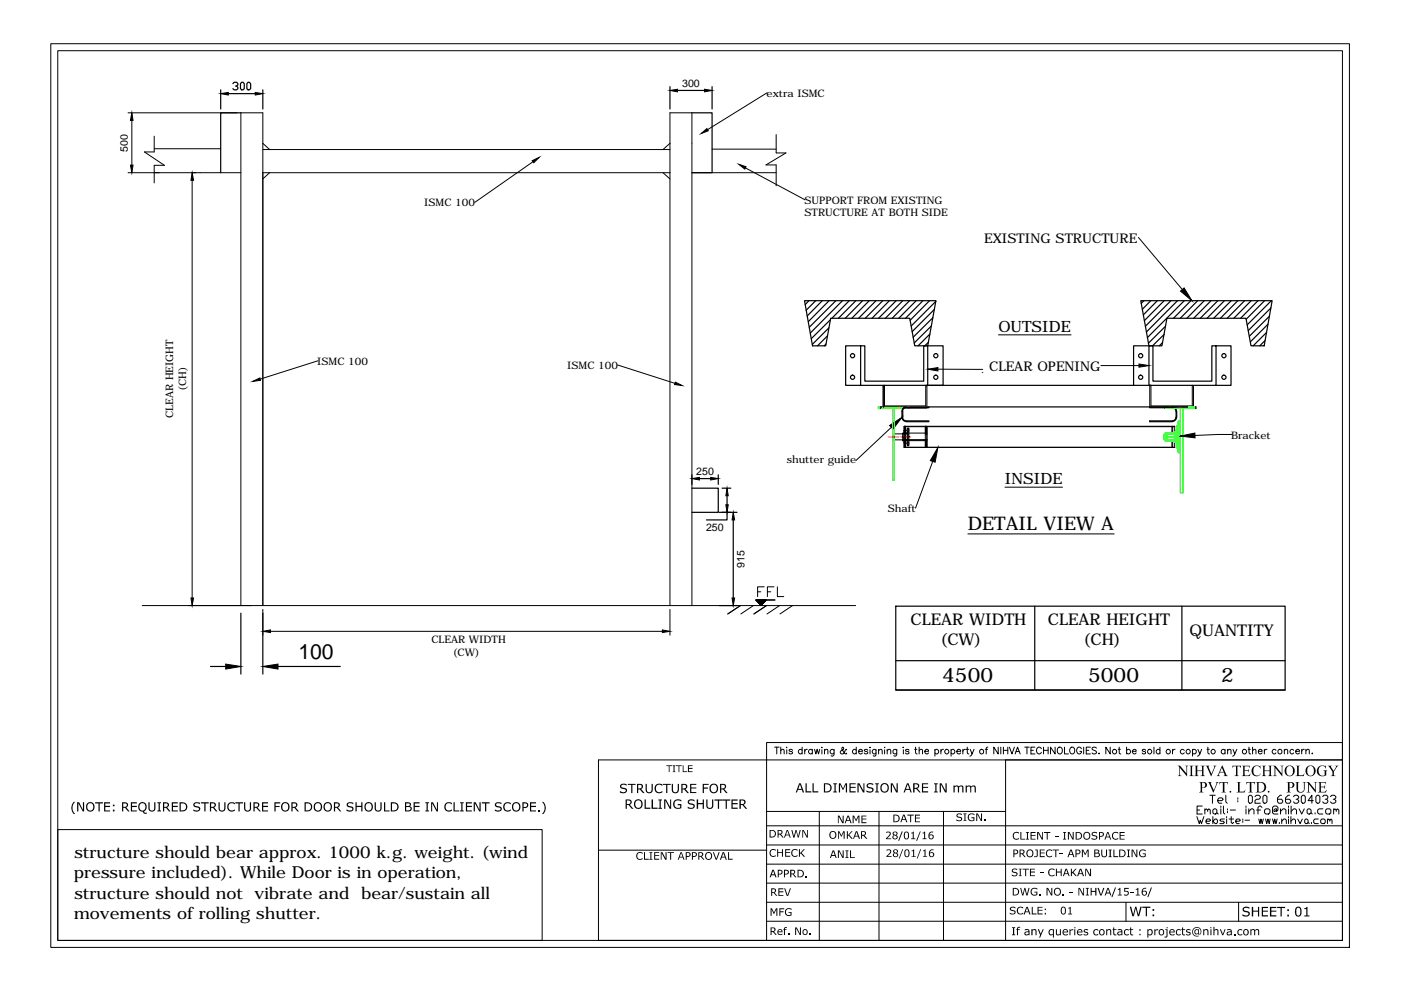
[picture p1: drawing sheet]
<svg xmlns="http://www.w3.org/2000/svg" width="297mm" height="210mm" viewBox="0 0 297 210" stroke-linecap="round" stroke-linejoin="round" font-family="sans-serif">
<defs><g id="words">
<text font-size="4.5" x="63.3" y="139.7">100</text>
<g font-size="4.2">
<text x="199.8" y="144.7">4500</text>
<text x="230.7" y="144.7">5000</text>
<text x="258.9" y="144.7">2</text>
</g>
<text font-size="4" x="205.2" y="112.4">DETAIL VIEW A</text>
<g font-size="3.5">
<text x="15.8" y="181.8">structure should bear approx. 1000 k.g. weight. (wind</text>
<text x="15.6" y="186.2">pressure included). While Door is in operation,</text>
<text x="15.8" y="190.5">structure should not</text>
<text x="54" y="190.5">vibrate and</text>
<text x="76.5" y="190.5">bear/sustain all</text>
<text x="15.6" y="194.9">movements of rolling shutter.</text>
</g>
<g font-size="3.4">
<text x="193.1" y="132.5">CLEAR WIDTH</text>
<text x="199.3" y="136.7">(CW)</text>
<text x="222.2" y="132.5">CLEAR HEIGHT</text>
<text x="229.6" y="136.7">(CH)</text>
<text x="252.2" y="134.8">QUANTITY</text>
</g>
<g font-size="3.3">
<text x="211.7" y="70.3">OUTSIDE</text>
<text x="213.1" y="102.6">INSIDE</text>
</g>
<g font-size="2.8">
<text x="208.7" y="51.4">EXISTING STRUCTURE</text>
<text x="209.7" y="78.6">CLEAR OPENING</text>
</g>
<g font-size="2.2">
<text x="144.6" y="18.4">300</text>
<text x="162.5" y="20.5">extra ISMC</text>
<text x="27.1" y="32.1" transform="rotate(-90 27.1 32.1)">500</text>
<text x="89.9" y="43.8">ISMC 100</text>
<text x="170.6" y="43.2">SUPPORT FROM EXISTING</text>
<text x="170.6" y="45.9">STRUCTURE AT BOTH SIDE</text>
<text x="67.2" y="77.3">ISMC 100</text>
<text x="39.5" y="82.8" transform="rotate(-90 39.5 82.8)">(CH)</text>
<text x="120.2" y="78.2">ISMC 100</text>
<text x="208" y="79.1">.</text>
<text x="36.7" y="88.6" transform="rotate(-90 36.7 88.6)">CLEAR HEIGHT</text>
<text x="261" y="93">Bracket</text>
<text x="147.6" y="100.7">250</text>
<text x="166.8" y="98.3">shutter guide</text>
<text x="149.7" y="112.6">250</text>
<text x="188.2" y="108.6">Shaft</text>
<text x="157.9" y="120.4" transform="rotate(-90 157.9 120.4)">915</text>
<text x="91.5" y="136.3">CLEAR WIDTH</text>
<text x="96" y="139">(CW)</text>
</g>
</g></defs>
<!-- layer: 0 -->
<g fill="none" stroke="#000" stroke-width=".21">
<path d="M10.8 9.3h275.3v191.6h-275.3zM12.2 10.8h272.4v188.6h-272.4zM162.7 19.7l-12.7 7.8M27.1 36.6h24M27.1 23.9h23.2M28 25.5v9.5M32.7 31.5h14.1M32.7 28.9v3.3h-2.1l4.3 2.9h-2.2v3.7M40.7 38.2v88.6M55.7 36.6h86.3M55.7 31.7h86.3M55.7 30.4l1.5 1.3"/>
<path d="M57.2 36.6l-1.5 1.3M113 34.3l-12.4 8.6M140.6 36.6l1.4 1.3M142 30.4l-1.4 1.3M146.7 36.6h17.9M151 31.6h13.6M158 35.6l12.7 6.8M164.6 28.5v3.9h2l-4.2 2.6h2.2v4.4M241.4 50.4l9.3 11M67.4 76.5l-12.3 3.9M131 77.4l12.1 3.9M198.9 78.3h9.4"/>
<path d="M211.7 71h15.4M233.4 77.5h8.1M186.2 86.3h6.8M187.5 81.7l-.2 .2v4.4M187.5 81.7v4.4h8.8v-4.4l.2 .2M189 90.6l-7.5 7M191.6 86.3v.3M191.7 90.7l.3-.3v4.5M191.7 90.5h57.4M191.7 90.4v4.5M191.7 90.4h57.4v4.5h-57.4M191.7 94.8h57.4"/>
<path d="M191.7 90.4h.1M191.8 90.4l-.1 .1M191.8 93.4l-.1 .2M191.9 90.4l-.2 .2M191.9 93.4l-.2 .3M192 91.8h.1M192 94.9h.1M192 90.5l-.3 .3M192 90.6l-.3 .2M192 90.6l-.3 .3M192 90.7l-.3 .3M192 90.8l-.3 .3"/>
<path d="M192 90.9l-.3 .3M192 91l-.3 .3M192 91.1l-.3 .3M192 91.2l-.3 .3M192 91.3l-.3 .3M192 91.4l-.3 .3M192 91.5l-.3 .3M192 91.6l-.3 .2M192 91.7l-.2 .1M192 91.7l-.1 .1M192 93.4l-.3 .4M192 93.5l-.3 .4"/>
<path d="M192 93.6l-.3 .3M192 93.7l-.3 .3M192 93.8l-.3 .3M192 93.9l-.3 .3M192 93.9l-.3 .4M192 94l-.3 .4M192 94.1l-.3 .3M192 94.2l-.3 .3M192 94.3l-.3 .3M192 94.4l-.3 .3M192 94.4l-.3 .4M192 94.5l-.3 .4"/>
<path d="M192 94.6l-.3 .3M192 94.7l-.2 .2M192 94.8l-.1 .1M192 92h-2.4v1.3h6.9l-.3 .3M196.2 90.7l.3-.3v4.5M196.2 90.4v4.5l.3-.3M196.3 90.4h-.1M196.3 93.3h-.1M196.4 93.3l-.2 .1-4.5 .1M196.4 90.4l-.2 .2M196.4 93.3l-.2 .2M196.5 90.5l-.3 .3"/>
<path d="M196.5 90.6l-.3 .3M196.5 90.6l-.3 .4M196.5 90.7l-.3 .4M196.5 90.8l-.3 .3M196.5 90.9l-.3 .3M196.5 91l-.3 .3M196.5 91.1l-.3 .3M196.5 91.1l-.3 .4M196.5 91.2l-.3 .4M196.5 91.3l-.3 .4M196.5 91.4l-.3 .3M196.5 91.5l-.3 .3h-4.5"/>
<path d="M196.5 91.6l-.3 .3M196.5 91.7l-.3 .3h.3M196.5 91.7l-.2 .3M196.5 91.8l-.1 .2M196.5 91.9l-.1 .1M196.5 93.3l-.3 .4M196.5 93.4l-.3 .4M196.5 93.5l-.3 .4M196.5 93.6l-.3 .3M196.5 93.7l-.3 .3M196.5 93.8l-.3 .3M196.5 93.9l-.3 .3"/>
<path d="M196.5 94l-.3 .3M196.5 94.1l-.3 .3M196.5 94.2l-.3 .3M196.5 94.3l-.3 .3M196.5 94.4l-.3 .3M196.5 94.5l-.3 .3M196.5 94.7l-.2 .2M196.5 94.7l-.1 .2M196.5 94.8l-.1 .1M196.5 82v4.3M197.8 97.8l-3.7 9.9M244 81.7l-.2 .2v4.4h9.2v-4.3"/>
<path d="M244 81.7v4.4h8.8v-4.4l.2 .2M247 86.3v.3M247 86.4h.2M247.2 86.4h.3M247.6 86.4h.1M247.8 86.4h.3M248.2 86.4h.3M248.5 90.4v1.3M248.5 93.6v1.3M248.6 86.4h.3M248.6 90.4v1.3M248.6 93.6v1.3"/>
<path d="M249 86.4h.1M261.2 92.1l-7.9 .2M205.2 113.2h31M213.1 103.3h12.2M30.2 128.4h151.2M51.1 128.4v-104.5h4.6v104.5M55.7 129.2v5.5M57.3 133.9h83.1M142 128.4v-104.5h4.7v104.5M142 129.2v5.5M157 128.4l-2.7 1.8M159.7 128.4l-2.6 1.8"/>
<path d="M160.3 127.2v.1M160.3 127.2h2.1l-1 1.2M160.3 127.2l1.1 1.2M160.3 127.3h.1M160.4 127.3l.1-.1-.1 .1M160.5 127.2l-.1 .2M160.5 127.4v-.2v.2M160.5 127.2v.2M160.5 127.2l.1 .3 .1-.3-.1 .4 .1-.4M160.6 127.6l.1-.4-.1 .4M160.6 127.2l-.1 .3zM160.6 125.5h.7"/>
<path d="M160.7 127.2v.5M160.8 127.2l-.1 .5zM160.8 127.8l.2-.6-.2 .6M160.8 127.8l.3-.6-.2 .6M160.9 127.2l-.1 .6 .1-.6M160.9 127.9l.2-.7-.2 .7M161 127.2l-.2 .6M161.1 128.1l.2-.9-.2 .9M161.1 127.2l-.2 .7 .2-.7M161.2 127.2l-.2 .8zM161.2 127.2l-.1 .9 .2-.9M161.2 128.2l.3-1-.3 1"/>
<path d="M161.3 128.3l.3-1.1-.3 1.1M161.3 127.2l-.2 .9 .2-.9M161.3 128.4l.3-1.2-.3 1.2M161.4 127.2l-.3 .9zM161.4 128.4l.3-1.2-.3 1.2M161.4 127.2l-.3 1M161.5 127.2l-.3 1M161.6 127.2l-.3 1.2 .3-1.2M161.6 127.2l-.3 1.2zM161.6 128.1l.3-.9-.3 1M161.7 128.1l.2-.9-.3 .9M161.7 128l.2-.8-.2 .8"/>
<path d="M161.8 127.2l-.4 1.1M161.8 127.2l-.3 1M161.8 127.9l.2-.7-.2 .7M161.9 127.8l.1-.6-.1 .6M161.9 127.2l-.1 .7M162 127.2l-.1 .7M162 127.7l.1-.5-.2 .6M162 124.4h-1.4v2.1M162 127.7l.2-.5-.2 .5M162 127.2l-.1 .6M162.1 127.6l.1-.4-.1 .4M162.2 127.2l-.2 .4"/>
<path d="M162.2 127.5v-.3v.4M162.2 127.2v.3M162.3 127.4l.1-.2-.2 .2M162.4 127.3h.1M162.4 127.2v.1M162.5 128.4l-2.7 1.8M162.7 125.5h.7M164.1 124.4h-1.4v2.1M164.8 124.4v2.1h1.4M165.3 128.4l-2.7 1.8M168 128.4l-2.6 1.8M162.5 157.4h122.1v3.7h-122.1z"/>
<path d="M164.2 158.4h1M164.7 158.4v1.5M165.5 159.2l.4-.3 .3 .1 .1 .9M165.5 158.4v1.5M166.8 158.4v.1zM166.8 159v.9M168 159.1v-.1a.44 .44 0 0 0-.7 .1l.7 .3v.4a.44 .44 0 0 1-.7-.2M170.1 159.1a.45 .45 0 0 0-.7-.1 .45 .45 0 0 0 0 .7 .45 .45 0 0 0 .7-.1M170.1 158.4v1.5M170.6 158.9v1M171.2 158.9l-.4 .1-.2 .3M172.2 159.1a.45 .45 0 0 0-.6-.1 .45 .45 0 0 0 0 .7 .45 .45 0 0 0 .6-.1"/>
<path d="M172.2 158.9v1M172.7 158.9l.3 1 .2-1 .3 1 .3-1M174.3 158.4v.1zM174.3 159v.9M174.8 159.2l.3-.3 .4 .1v.9M174.8 158.9v1M176.8 158.9v1.1l-.3 .3-.3-.1M176.8 159.1a.47 .47 0 0 0-.7-.1 .47 .47 0 0 0 0 .7 .47 .47 0 0 0 .7-.1M179.5 159l-.1-.1-.1 .1-.6 .9h-.3l-.2-.3v-.3l.6-.4 .1-.3-.2-.2-.2 .2v.4l.7 .8 .2 .1 .1-.2M181.5 159.1a.45 .45 0 0 0-.6-.1 .45 .45 0 0 0 0 .7 .45 .45 0 0 0 .6-.1M181.5 158.4v1.5M182 159.3h.9a.45 .45 0 0 0-.7-.4 .45 .45 0 0 0-.1 .7l.3 .3 .5-.3"/>
<path d="M184 159.1l-.3-.2-.4 .1v.2l.5 .1 .2 .3-.3 .3-.5-.3M184.5 158.4v.1zM184.5 159v.9M185.7 158.9v1.2l-.2 .2-.4-.1M185.7 159.1a.45 .45 0 0 0-.6-.1 .45 .45 0 0 0 0 .7 .45 .45 0 0 0 .6-.1M186.3 159.2l.3-.3 .4 .1v.9M186.3 158.9v1M187.6 158.4v.1zM187.6 159v.9M188.1 159.2l.3-.3 .4 .1 .1 .9M188.1 158.9v1M190.1 158.9v1.1l-.3 .3-.3-.1"/>
<path d="M190.1 159.1a.45 .45 0 0 0-.6-.1 .45 .45 0 0 0 0 .7 .45 .45 0 0 0 .6-.1M191.5 158.4v.1zM191.5 159v.9M192.7 159.1a.4 .4 0 0 0-.3-.2 .4 .4 0 0 0-.4 .2l.7 .3v.2a.4 .4 0 0 1-.3 .3 .4 .4 0 0 1-.4-.3M193.9 158.9h.5M194.1 158.4v1.2l.4 .3M194.9 159.2l.3-.3 .4 .1v.9M194.9 158.4v1.5M196.1 159.3h.8a.4 .4 0 0 0-.4-.5 .4 .4 0 0 0-.4 .5l.3 .6 .5-.3M198.2 159.1a.45 .45 0 0 1 .7-.1 .45 .45 0 0 1 0 .7 .45 .45 0 0 1-.7-.1M198.2 158.9v1.4M199.5 158.9v1"/>
<path d="M200 158.9l-.3 .1-.2 .3M201.6 159.1a.45 .45 0 0 1 .7-.1 .45 .45 0 0 1 0 .7 .45 .45 0 0 1-.7-.1M201.6 158.9v1.4M202.9 159.3h.8a.45 .45 0 0 0-.6-.4 .45 .45 0 0 0-.2 .7l.3 .3 .5-.3M204.1 158.9v1M204.7 158.9l-.3 .1-.3 .3M204.9 158.9h.5M205.1 158.4v1.2l.3 .3M205.7 158.9l.4 1 .4-1M206.1 159.9l-.5 .4M208.9 158.9h.5M209.4 158.4l-.3 .3v1.2"/>
<path d="M211.6 158.4v1.5l-.9-1.5v1.5M212.2 158.4v1.5M212.7 158.4v1.5M212.7 159.1h1M213.7 158.4v1.5M214 158.4l.6 1.5 .5-1.5M215.2 159.9l.5-1.5 .6 1.5M215.4 159.3h.7M217.3 158.4h.9M217.7 158.4v1.5M218.6 159.1h.5M219.4 158.4h-.8v1.5h.8"/>
<path d="M220.8 158.8a.52 .52 0 0 0-.6-.4 .52 .52 0 0 0-.4 .6 .6 .6 0 0 0 .2 .7 .6 .6 0 0 0 .7-.1l.1-.1M221.2 159.1h1M221.2 158.4v1.5M222.2 158.4v1.5M223.7 158.4v1.5l-1-1.5v1.5M224.3 158.6l.1-.1a.71 .71 0 0 1 .9 .5 .71 .71 0 0 1-.5 .9 .73 .73 0 0 1-.6-.5 .73 .73 0 0 1 .1-.8zM225.7 158.4v1.5h.8M226.9 158.6l.1-.1a.71 .71 0 0 1 .9 .5 .71 .71 0 0 1-.4 .9 .76 .76 0 0 1-.6-1.3zM229.3 158.8a.52 .52 0 0 0-.6-.4 .52 .52 0 0 0-.4 .6v.3a.51 .51 0 0 0 .5 .6 .51 .51 0 0 0 .5-.6h-.3M229.8 158.4v1.5M230.3 159.1h.6M231.2 158.4h-.9v1.5h.9"/>
<path d="M232.5 158.6l-.2-.1a.58 .58 0 0 0-.8 .1l.2 .4 .6 .2 .2 .2-.2 .4a.58 .58 0 0 1-.8-.2M232.9 159.8h.2zM235.4 158.4v1.5l-.9-1.5v1.5M237.1 158.9h.4M237.3 158.4v1.4l.3 .1M238.9 159.1a.47 .47 0 0 1 .7-.1 .47 .47 0 0 1 0 .7 .47 .47 0 0 1-.7-.1M238.9 158.4v1.5M240.1 159.3h.8a.4 .4 0 0 0-.4-.5 .4 .4 0 0 0-.4 .5l.3 .6 .5-.3M242.9 159.1a.4 .4 0 0 0-.4-.2 .4 .4 0 0 0-.3 .2l.6 .3 .1 .2a.4 .4 0 0 1-.4 .3 .4 .4 0 0 1-.3-.3M244.7 158.4v1.5M245.9 159.1a.45 .45 0 0 0-.6-.1 .45 .45 0 0 0 0 .7 .45 .45 0 0 0 .6-.1M245.9 158.4v1.5"/>
<path d="M248.6 158.9v1M249.1 158.9l-.3 .1-.2 .3M251.1 159.1a.47 .47 0 0 0-.7-.1 .47 .47 0 0 0 0 .7 .47 .47 0 0 0 .7-.1M252.8 159.1a.45 .45 0 0 1 .7-.1 .45 .45 0 0 1 0 .7 .45 .45 0 0 1-.7-.1M252.8 158.9v1.4M254 158.9l.4 1 .4-1M254.4 159.9l-.5 .4M255.9 158.9h.5M256.1 158.4v1.2l.3 .3M259.7 159.1a.45 .45 0 0 0-.6-.1 .45 .45 0 0 0 0 .7 .45 .45 0 0 0 .6-.1M259.7 158.9v1M260.3 159.2l.3-.3 .4 .1v.9"/>
<path d="M260.3 158.9v1M261.4 158.9l.4 1 .4-1M261.8 159.9l-.5 .4M264.6 158.9h.5M264.8 158.4v1.2l.3 .3M265.6 159.2l.3-.3 .3 .1 .1 .9M265.6 158.4v1.5M266.8 159.3h.8a.45 .45 0 0 0-.6-.4 .45 .45 0 0 0-.2 .7l.3 .3 .5-.3M268.1 158.9v1M268.6 158.9l-.5 .2v.2M270.5 159.1a.45 .45 0 0 0-.6-.1 .45 .45 0 0 0 0 .7 .45 .45 0 0 0 .6-.1M272.3 159.2l.3-.3 .3 .1 .1 .9"/>
<path d="M272.3 158.9v1M274.3 159.1a.45 .45 0 0 0-.7-.1 .45 .45 0 0 0 0 .7 .45 .45 0 0 0 .7-.1M274.7 159.3h.8a.46 .46 0 0 0-.5-.4 .46 .46 0 0 0-.4 .5 .46 .46 0 0 0 .5 .5l.4-.3M276 158.9v1M276.5 158.9l-.3 .1-.2 .3M276.9 159.2l.3-.3 .4 .1v.9M276.9 158.9v1M278.1 159.8h.2zM12.2 175.9h102.7v23.5h-102.7zM162.5 179.2h122.1M162.5 175.1h122.1M162.5 172h50.7"/>
<path d="M173.7 172v27.4M186.4 172v27.4M200 172v27.4M253.8 173.1l.5 1.5 .2-.7 .2 .7 .5-1.5M253.8 171.7h.6M254.9 170.9h-1.1v1.7h1.1M255.5 171.7l.2-.2 .3 .2v.3M255.5 171.5v1.1M255.7 174.1h.7l.3-.2-.3-.2h-.4l-.3 .2v.5l.3 .2h.4M256 171.7l.3-.2 .3 .2v.9M256.5 168.6h1.2M257.1 168.6v1.7"/>
<path d="M257.1 171.7l.3-.2h.3l.3 .2v.6l-.3 .3h-.3l-.3-.3zM257.1 174.1l.6-.4h.2l.2 .2v.5l-.2 .2h-.2zM257.1 173.1v1.5M258 172.3l.3 .3M258.2 169.8h.9l.2-.3-.2-.3h-.6l-.3 .3v.5l.3 .3h.6M258.8 170.9v.3M258.8 171.5v1.1M259.4 170.9v1.4l.3 .3M259.6 173.7h-.7l-.3 .2 .3 .2h.4l.3 .3-.3 .2h-.7M259.9 168.6v1.4l.3 .3M260.1 173.1v.3M260.1 173.7v.9"/>
<path d="M260.2 171.5v.2M260.2 172v.3M260.6 173.7h.9M260.8 171.7h1.1M261 173.1v1.3l.3 .2 .2-.2M262 174.1h.7l.3-.2-.3-.2h-.4l-.3 .2v.5l.3 .2h.4M262.4 169.2v.3M262.4 169.8v.2M263.5 173.7v.2M263.5 174.1v.3M264 173.9h.9M264.2 170.9v.3"/>
<path d="M264.2 171.5v1.1M264.8 172l.5-.5h.3l.3 .2v.9M264.8 171.5v1.1M264.9 168.6h.3l.3 .3v1.1l-.3 .3h-.3l-.2-.3v-1.1zM266.1 168.9l.3-.3h.5l.3 .3v.3l-.3 .3h-.5l-.3 .3v.5h1.1M266.4 171.7h.9M266.9 173.7l.2 .9 .2-.9 .3 .9 .3-.9M267.6 171.2l-.3-.3h-.3l-.3 .3v1.4M268 168.6h.3l.3 .3v1.1l-.3 .3h-.3l-.2-.3v-1.1zM268.1 171.7l.3-.2h.6l.3 .2v.6l-.3 .3h-.6l-.3-.3zM268.3 173.7l.3 .9 .2-.9 .3 .9 .2-.9M269.8 173.7l.3 .9 .2-.9 .2 .9 .3-.9"/>
<path d="M270.7 171.7l-.3 .3h-.3v-.3l.3-.2h.3v.5l.2-.3v-.5l-.2-.3h-.6l-.3 .3v1.1l.3 .3h.8M271.2 174.4v.2M271.5 172l.5-.5h.3l.3 .2v.9M271.5 171.5v1.1M271.7 168.6h-.3l-.5 .6v.8l.2 .3h.6l.3-.3v-.2l-.3-.3h-.8M271.8 174.1l.4-.4h.3l.2 .2v.7M271.8 173.7v.9M273.2 170.9v.3M273.2 171.5v1.1M273.2 173.1v.3M273.2 173.7v.9M273.4 168.6h-.3l-.5 .6v.8l.2 .3h.6l.3-.3v-.2l-.3-.3h-.8"/>
<path d="M273.7 174.1l.5-.4h.2l.3 .2v.7M273.7 173.1v1.5M273.7 172l.6-.5h.3l.3 .2v.9M273.7 170.9v1.7M274.2 168.9l.3-.3h.6l.3 .3v.3l-.3 .3h-.3M275.1 169.5l.3 .3v.2l-.3 .3h-.6l-.3-.3M275.1 173.7l.5 .9 .5-.9M275.4 171.5l.6 1.1 .5-1.1M275.9 168.9l.3-.3h.3l.2 .3v1.1l-.2 .3h-.3l-.3-.3zM276.8 173.7h.3l.2 .2v.5l-.2 .2h-.3l-.2-.2v-.5zM277.1 171.7l.3-.2h.3l.3 .2v.6l-.3 .3h-.3l-.3-.3zM277.3 174.4l.3 .2"/>
<path d="M278 172.3l.2 .3M278.1 174.4v.2M278.4 169.8h-1.1l.8-1.2v1.7M278.8 172.3v.3M279 168.9l.3-.3h.3l.2 .3v1.1l-.2 .3h-.3l-.3-.3zM279.5 173.7h-.7l-.3 .2v.5l.3 .2h.7M280 173.9l.3-.2h.4l.3 .2v.5l-.3 .2h-.4l-.3-.2zM280.4 168.9l.3-.3h.6l.2 .3v.3l-.2 .3h-.3M280.5 171.5h-.8l-.3 .2v.6l.3 .3h.8M281.1 171.7l.2-.2h.6l.3 .2v.6l-.3 .3h-.6l-.2-.3zM281.3 169.5l.2 .3v.2l-.2 .3h-.6l-.3-.3M281.4 173.9l.3-.2 .3 .4"/>
<path d="M281.4 173.7v.9M282 173.9l.2-.2 .2 .2v.7M282.1 168.9l.3-.3h.5l.3 .3v.3l-.3 .3h-.2M282.8 171.7l.2-.2 .3 .2v.3M282.8 171.5v1.1M282.9 169.5l.3 .3v.2l-.3 .3h-.5l-.3-.3M283.3 171.7l.3-.2 .3 .2v.9M284.6 161.1v38.3M284.6 161.1h-71.4v38.3M126.9 180.3h35.6M162.5 187.2h122.1M162.5 183.2h122.1"/>
<path d="M162.5 199.4v-38.3h-35.6v38.3h157.7M162.5 191.3h122.1M162.5 195.3h122.1M238.7 191.3v4M262.6 191.3v4"/>
<circle cx="200.7" cy="159.3" r=".47"/>
<circle cx="208.1" cy="159.3" r=".48"/>
<circle cx="236.3" cy="159.3" r=".48"/>
<circle cx="243.7" cy="159.3" r=".47"/>
<circle cx="247.7" cy="159.3" r=".48"/>
<circle cx="251.9" cy="159.3" r=".47"/>
<circle cx="257.2" cy="159.3" r=".47"/>
<circle cx="263.8" cy="159.3" r=".48"/>
<circle cx="271.4" cy="159.3" r=".48"/>
</g>
<g fill="#000" stroke="#000" stroke-width=".21">
<path d="M46.8 19.9l1.6-.3v.6zM54.1 19.6l1.6 .3-1.6 .3zM142 19.2l1.7-.3v.6zM149.4 18.9l1.6 .3-1.6 .3zM27.7 35h.5l-.2 1.6zM28 23.9l.2 1.6h-.5zM40.7 36.6l.3 1.6h-.5zM112.8 34.1l1.5-.7-1.1 1.1zM148.6 28.3l1.3-1 .3 .4zM156.6 34.8l1.6 .5-.3 .6zM196.7 78.3l2.2-.4v.8zM241.5 77.2l2.1 .3-2.1 .4z"/>
<path d="M250.3 61.7l.8-.7 1.6 2.8zM53.6 80.9l1.5-.8 .1 .5zM143.2 81l1.4 .7-1.6-.2zM188.6 90.2l2.6-1.7-1.9 2.5zM198.9 94.9l-.6 3.1-1.1-.3zM250.2 92.5l3.1-.7 .1 1zM146.7 101.5l1.6-.3v.6zM150.7 101.2l1.6 .3-1.6 .3zM154.1 103.5l.3 1.6h-.5zM153.9 107h.5l-.3 1.6zM155.5 108.6l.3 1.6h-.6zM40.5 126.8h.5l-.3 1.6z"/>
<path d="M55.7 133.9l1.6-.3v.5zM140.4 133.6l1.6 .3-1.6 .2zM155.2 126.8h.6l-.3 1.6zM47.9 140.8l3.2 .5-3.2 .6zM55.7 141.3l3.2-.5v1.1z"/>
</g>
<g fill="#000">
<path d="M15.5 170.1l.4-.1-.5 1 .1 .9 .4 .7-.4-.1-.3-.8v-.8zM16.4 170.1h.4l.8 1.6v-1.6h.2v1.9h-.3l-.9-1.7v1.7h-.2zM20.2 170.1h1.6v.2h-.7v1.7h-.2v-1.7h-.7zM22.1 170.1h1.2v.2h-1v.6h1v.2h-1v.7h1v.2h-1.2zM27.7 170.1h1.3v.2h-1v.6h1v.2h-1v.7h1v.2h-1.3zM31.5 170.1h.2v1.4l.4 .4 .4-.1 .2-.3v-1.4h.2v1.4l-.2 .5-.6 .1-.5-.3zM33.4 170.1h.7v.2h-.2v1.5h.2v.2h-.7v-.2h.2v-1.5h-.2zM36.4 170.1h1.3v.2h-1v.6h1v.2h-1v.7h1v.2h-1.3zM41.1 170.3l.3-.2h.7l.3 .1v.3l-.6-.2a.36 .36 0 0 0-.6 .4 .36 .36 0 0 0 .6 .2l.6 .3 .1 .3-.2 .3-.5 .3-.8-.2v-.3l.4 .2h.6a.34 .34 0 0 0 .1-.5 .34 .34 0 0 0-.5-.1l-.6-.3zM42.6 170.1h1.7v.2h-.7v1.7h-.3v-1.7h-.7zM46.3 170.1h.3v1.4l.4 .4 .5-.2 .1-1.6h.2v1.4l-.2 .5-.7 .1-.4-.3zM48.4 170.3l.4-.2h.7l.3 .2v.3l-.5-.3h-.5l-.4 .6 .3 .8 .4 .2 .7-.3v.3l-.8 .2-.7-.4-.1-.9z"/>
<path d="M49.9 170.1h1.6v.2h-.7v1.7h-.2v-1.7h-.7zM51.7 170.1h.3v1.5l.4 .3 .4-.1 .2-.3v-1.4h.2v1.4l-.2 .5-.7 .1-.4-.3zM55.6 170.1h1.2v.2h-1v.6h1v.2h-1v.7h1v.2h-1.2zM58.2 170.1h1.2v.2h-1v.6h.9v.2h-.9v.9h-.2zM73.6 170.3l.3-.2 1 .1v.3l-.4-.2-.7 .1a.53 .53 0 0 0 .8 .6l.3 .2 .1 .3-.4 .5h-.8l-.3-.1v-.3l.4 .2h.6a.33 .33 0 0 0 .2-.5 .33 .33 0 0 0-.5-.1l-.7-.3zM75.4 170.1h.2v.8h1v-.8h.2v1.9h-.2v-.9h-1v.9h-.2zM79.4 170.1h.3v1.4l.4 .4 .5-.3 .1-1.5h.2v1.4l-.2 .5-.7 .1-.4-.3zM81.4 170.1h.3v1.7h.9v.2h-1.2zM87.7 170.1h1.3v.2h-1.1v.6h1.1v.2h-1.1v.7h1.1v.2h-1.3zM90.2 170.1h.7v.2h-.2v1.5h.2v.2h-.7v-.2h.2v-1.5h-.2zM91.4 170.1h.4l.8 1.6v-1.6h.3v1.9h-.3l-1-1.7v1.7h-.2zM94.4 170.4l.5-.3h.6l.3 .2v.3l-.4-.3-.6 .1-.3 .5 .2 .8 .4 .2 .7-.3v.3l-.8 .2-.6-.4-.2-.4z"/>
<path d="M96.2 170.1h.2v1.7h1v.2h-1.2zM97.6 170.1h.7v.2h-.2v1.5h.2v.2h-.7v-.2h.2v-1.5h-.2zM98.8 170.1h1.2v.2h-1v.6h1v.2h-1v.7h1v.2h-1.2zM100.4 170.1h.5l.8 1.6v-1.6h.2v1.9h-.3l-.9-1.7v1.7h-.3zM102.2 170.1h1.6v.2h-.7v1.7h-.3v-1.7h-.6zM105 170.3l.4-.2h.6l.3 .1v.3l-.7-.2a.32 .32 0 0 0-.4 .3 .32 .32 0 0 0 .4 .3l.8 .3-.1 .6-.5 .3-.9-.2v-.3l.4 .2h.5a.3 .3 0 0 0 .4-.3 .3 .3 0 0 0-.4-.3l-.8-.3-.1-.4zM106.9 170.4l.5-.3h.6l.3 .2v.3l-.4-.3-.7 .1-.3 .5 .3 .8 .4 .2 .7-.3v.3l-.8 .2-.6-.4-.2-.8zM112.4 170.1h1.2v.2h-1v.6h1v.2h-1v.7h1v.2h-1.2zM114.1 171.7h.3v.3h-.3zM114.9 170h.3l.3 .3 .2 .8-.1 .8-.4 .7h-.3l.5-.7 .1-1zM131.5 166.5l.5-.3 .9 .1v.3l-.6-.2-.5 .1a.44 .44 0 0 0 .1 .5 .44 .44 0 0 0 .5 0l.5 .4v.5l-.3 .2h-1.1l-.1-.4 .7 .3 .2-.1a.35 .35 0 0 0 .4-.4 .35 .35 0 0 0-.6-.2l-.6-.3zM133.1 166.2h1.7v.2h-.7v1.7h-.3v-1.7h-.7z"/>
<path d="M136.7 169.5h.2v1.7h1v.3h-1.2zM136.9 166.2h.2l.1 1.5 .3 .3 .6-.2v-1.6h.3v1.4l-.3 .5-.7 .1-.4-.3zM138.1 169.5h.3v1.7h1v.3h-1.3zM139.6 169.5h.7v.2h-.2v1.6h.2v.2h-.7v-.2h.2v-1.6h-.2zM139 166.5l.5-.3 .9 .1v.3l-.5-.2h-.4l-.4 .5v.6l.2 .4 .5 .1 .6-.3v.3l-.9 .2-.5-.3-.2-.5zM140.5 166.2h1.7v.2h-.7v1.7h-.3v-1.7h-.7zM140.8 169.5h.4l.9 1.6v-1.6h.2v2h-.3l-.9-1.8v1.8h-.3zM141.3 162.3h1.2v.1h-.5v1.3h-.2v-1.3h-.5zM142.6 162.3h.6v.1h-.2v1.2l.2 .1h-.6l.2-.1v-1.2h-.2zM142.4 166.2h.3v1.4l.4 .4 .5-.1 .1-1.7h.2v1.4l-.2 .5-.7 .1-.4-.3zM142.9 169.8l.7-.3 .9 .1v.4l-.5-.3h-.5l-.5 .5 .1 .7 .4 .4 .7-.1v-.5h-.5v-.2h.8v.8l-.4 .2-1-.2-.4-.6zM143.3 162.3h1.2v.1h-.5v1.3h-.1v-1.3h-.6z"/>
<path d="M144.8 162.3h.1v1.2h.8v.2h-.9zM145.9 162.3h.9v.1h-.7v.4h.7v.2h-.7v.5h.7v.2h-.9zM145.9 169.7l.5-.2 .8 .1v.3l-.4-.2-.6 .1a.35 .35 0 0 0 0 .5 .35 .35 0 0 0 .5 0l.5 .3v.6l-.4 .3-1-.1v-.4l.5 .3 .5-.1a.31 .31 0 0 0 .2-.4 .31 .31 0 0 0-.4-.2l-.7-.3-.1-.4zM146.3 166.2h1.3v.2h-1v.6h1v.2h-1v.7h1v.2h-1.3zM147.7 169.5h.3v.8h1v-.8h.2v2h-.2v-1h-1v1h-.3zM149 166.2h1.3v.2h-1.1v.6h.9v.2h-.9v.9h-.2zM149.7 169.5h.3v1.4l.3 .4 .6-.1 .1-1.7h.2v1.5l-.2 .4-.5 .1-.6-.2zM151.5 169.5h1.6v.3h-.6v1.7h-.3v-1.7h-.7zM153.1 169.5h1.7v.3h-.7v1.7h-.2v-1.7h-.8zM155.1 169.5h1.3v.3h-1.1v.5h1.1v.2h-1.1v.7h1.1v.3h-1.3zM167.8 176h.2l.3 1.3 .4-1.3h.2l.3 1.3 .4-1.3h.2l-.5 1.6h-.2l-.3-1.4-.3 1.4h-.3zM170.1 176h.3l.7 1.3v-1.3h.2v1.6h-.3l-.7-1.5v1.5h-.2z"/>
<path d="M170.8 166.1h.2v1.7h1v.2h-1.2zM172.3 166.1h.2v1.7h1v.2h-1.2zM176.7 166.1h.7v.2h-.2v1.5h.2v.2h-.7v-.2h.2v-1.5h-.2zM177.6 172.9h.4l.7 1.3v-1.3h.2v1.6h-.3l-.8-1.4v1.4h-.2zM177.7 176.2h.2l.5 .9 .4-.9h.3v1.6h-.2v-1.4l-.5 1h-.1l-.4-1v1.4h-.2zM177.9 166.1h.3l.5 1.1 .6-1.1h.3v1.9h-.3v-1.7l-.5 1.2h-.1l-.6-1.2v1.7h-.2zM179.5 176.2h.3v.9l.7-.9h.3l-.7 .8 .7 .8h-.3l-.6-.7-.1 .7h-.3zM180.1 166.1h1.3v.2h-1v.5h1v.2h-1v.8h1v.2h-1.3zM180.8 172.9h.3l.4 .9 .4-.9h.3v1.6h-.2v-1.4l-.4 1h-.1l-.5-1v1.4h-.2zM181.8 166.1h.4l.9 1.5v-1.5h.2v1.9h-.3l-1-1.7v1.7h-.2zM182.6 172.9h1.1v.2h-.8v.5h.8v.1h-.8v.6h.8v.2h-1.1zM183.8 166.3l.5-.3 .8 .2v.3l-.3-.2h-.6a.33 .33 0 0 0-.1 .5 .33 .33 0 0 0 .4 .1l.7 .3v.4l-.2 .3-1 .1-.3-.1v-.3l.8 .2a.35 .35 0 0 0 .4-.3 .35 .35 0 0 0-.5-.3l-.6-.3z"/>
<path d="M185.6 166.1h.7v.2h-.2v1.5h.2v.2h-.7v-.2h.2v-1.5h-.2zM187.9 176.4l.7-.1 .2 .1v.7l-.7 .7h.8v.1h-1.1v-.2l.8-.7a.38 .38 0 0 0-.2-.5 .38 .38 0 0 0-.5 .1zM188.9 166.1h.3l.9 1.5v-1.5h.2v1.9h-.3l-.9-1.7v1.7h-.2zM191.2 176.3h.2l-.8 2h-.2zM192.4 172.7h1.3v.2h-.5v1.4h-.2v-1.4h-.6zM193.2 176.6l.5-.3v1.5h.4v.1h-.9v-.1h.3v-1.1h-.3zM194 172.7h1v.2h-.8v.5h.8v.1h-.8v.7h.8v.1h-1zM195 176.3h.2l-.7 2h-.3zM195.6 176.6l.5-.3v1.5h.3v.1h-.8v-.1h.3v-1.1h-.3zM195.5 166.1h1.3v.2h-1.1v.5h1.1v.2h-1.1v.8h1.1v.2h-1.3zM198 166.1h.8v.2h-.2v1.5h.2v.2h-.8v-.2h.3v-1.5h-.3zM199.2 166.1h.4l.9 1.5v-1.5h.2v1.9h-.3l-.9-1.7v1.7h-.3z"/>
<path d="M202.8 172.7l.3-.2h.6l.2 .1v.2l-.6-.2a.3 .3 0 0 0-.3 .4 .3 .3 0 0 0 .5 .2l.5 .2-.1 .5-.3 .2-.9-.1v-.3l.8 .2a.29 .29 0 0 0 .2-.4 .29 .29 0 0 0-.4-.1l-.5-.2zM202.2 166.5h.2v.2l.6-.2a.42 .42 0 0 0 .7 0l.4 .1 .2 .2v1.2h-.3v-.9a.34 .34 0 0 0-.3-.4 .34 .34 0 0 0-.4 .4v.9h-.2v-.8a.36 .36 0 0 0-.2-.5 .36 .36 0 0 0-.5 .2v1.1h-.2zM204.3 172.5h.6v.1h-.2v1.3h.2v.2h-.6v-.2h.2v-1.3h-.2zM205.3 172.7l.5-.2 .8 .1v.2l-.4-.2-.5 .1-.3 .4 .1 .6 .4 .2h.5v-.4h-.4v-.2h.6v.7l-.8 .1-.4-.2-.2-.5zM204.7 166.5h.3v.2l.7-.2a.24 .24 0 0 0 .2 .3 .24 .24 0 0 0 .2-.2l.2-.1a.47 .47 0 0 1 .6 .6v.9h-.3v-.9a.36 .36 0 0 0-.3-.3 .36 .36 0 0 0-.4 .3v.9h-.2v-.8a.39 .39 0 0 0-.2-.4 .39 .39 0 0 0-.5 .1v1.1h-.3zM207 172.5h.3l.7 1.3v-1.3h.2v1.6h-.2l-.8-1.5v1.5h-.2zM208.7 173.8h.2v.3h-.2zM214.9 176.7l.5-.3 .6 .1v.3l-.3-.2h-.4l-.4 .4v.4l.3 .4h.5l.3-.2v.3l-.6 .2-.5-.3-.2-.3zM216.3 176.4h.2v1.4h.9v.2h-1.1zM217.5 176.4h.7v.2h-.3v1.2h.3v.2h-.7v-.2h.2v-1.2h-.2zM218.5 176.4h1.1v.2h-.9v.4h.9v.2h-.9v.6h.9v.2h-1.1zM219.9 176.4h.3l.8 1.3v-1.3h.1v1.6h-.2l-.8-1.4v1.4h-.2z"/>
<path d="M221.3 176.4h1.4v.2h-.6v1.4h-.2v-1.4h-.6zM223.7 177.2h.6v.2h-.6zM225.4 176.4h.6v.2h-.2v1.2h.2v.2h-.6v-.2h.2v-1.2h-.2zM226.4 176.4h.4l.6 1.3v-1.3h.2v1.6h-.2l-.8-1.4v1.4h-.2zM231.5 176.7l.2-.3h.5h.4v.3l-.5-.1a.3 .3 0 0 0-.4 .3 .3 .3 0 0 0 .4 .2l.5 .2v.5l-.5 .3-.7-.2v-.3l.4 .2h.4a.31 .31 0 0 0 .2-.4 .31 .31 0 0 0-.4-.1l-.5-.3zM236 176.5l.4-.1 .7 .1v.3l-.4-.2h-.4l-.3 .4v.4l.2 .4h.5l.4-.2-.1 .3-.6 .2-.5-.3-.1-.8zM237.4 176.4h1v.2h-.8v.4h.8v.2h-.8v.6h.8v.2h-1zM249.6 162.3h.6l1.4 1.7v-1.4l-.4-.3h.8l-.3 .3v2l-1.5-1.8v1.4l.3 .3h-.8l.3-.2v-1.7zM252.2 162.3h.9l-.4 .3v1.7l.4 .2h-.9l.2-.2v-1.8zM253.2 162.3h.9l-.3 .2v.9h1.1v-.9l-.4-.2h1l-.3 .3v1.7l.3 .2h-1l.4-.2v-.8h-1.1v.9l.3 .1h-.9l.3-.1v-1.9zM255.6 162.3h.9l-.3 .3 .7 1.5 .5-1.4v-.2l-.2-.2h.7l-.3 .4-.8 1.9-1-2.1zM256 165.8h.9l-.2 .1v.3l.7 1.4 .6-1.6-.3-.2h.7l-.3 .3-.8 2-1-2.2z"/>
<path d="M258.5 165.8h1.8l.1 .5-.2-.3-.6-.1v2l.3 .1h-.9l.3-.1v-2h-.5l-.3 .4zM261.3 162.3h1.8v.6l-.2-.4h-.5v1.9l.3 .1h-1l.4-.3v-1.7h-.6l-.2 .4zM263.3 162.3h1.7v.5l-.2-.3h-.9v.8h.7l.2-.3v.8l-.2-.4h-.7v1h.8l.4-.4-.1 .5h-1.7l.3-.1v-1.9zM262.2 165.8h1l-.4 .2v1.8l.8 .1 .4-.5-.1 .6h-1.7l.3-.1v-1.9zM264.3 165.8h1.8v.5l-.2-.3-.6-.1v2l.3 .1h-.9l.3-.1v-2h-.5l-.3 .4zM265.8 162.5l.4-.2 .8 .1 .2-.1 .1 .7-.4-.5-.5-.1-.5 .3-.2 .4v.7l.3 .5 .8 .1 .5-.4-.4 .5h-.8l-.6-.4-.1-.9zM267.5 162.3h.9l-.2 .2-.1 .9h1.1l-.1-.9-.3-.2h1l-.3 .2v1.9l.3 .1h-1l.3-.1 .1-.9h-1.1v.8l.3 .2h-.9l.3-.1v-1.9zM269.8 162.3h.6l1.4 1.7v-1.4l-.4-.3h.8l-.3 .3v2l-1.5-1.8v1.6l.3 .1h-.8l.3-.1v-1.8zM274.6 165.8h.9l-.3 .2v1.5l.2 .3 .3 .1 .5-.1 .3-.3v-1.5l-.3-.2h.7l-.3 .2v1.6l-.3 .3-.8 .2-.5-.3-.1-1.8zM274.7 162.3h1l-.3 .2v1.8l.8 .1 .3-.5-.1 .6h-1.7l.3-.1v-1.9zM276.9 165.8h.6l1.4 1.7v-1.5l-.4-.2h.8l-.3 .2v2.1l-1.5-1.8v1.6l.3 .1h-.8l.3-.1v-1.8zM279.4 165.8h1.7v.5a.29 .29 0 0 0-.1-.3 .29 .29 0 0 0-.4-.1h-.6v.9h.7l.2-.3v.8l-.2-.4h-.7v.9l.8 .1 .5-.4-.2 .5h-1.7l.4-.2v-1.7z"/>
<path d="M279.4 162.7l.6-.4 .9 .1 .2-.1v.7l-.3-.5-.7-.1-.3 .3-.3 .8 .4 .8 .7 .2 .3-.2v-.8l-.3-.2h.8l-.2 .2v.9l-.6 .2-1-.2-.4-.7v-.5zM281.5 162.3h.9l-.2 .3 .6 .8 .5-.8-.2-.3h.7l-.4 .3-.6 1v.7l.3 .2h-.9l.3-.1v-.2a2.17 2.17 0 0 0-.7-1.6zM135.1 180.8l.5-.2 .6 .2v.3l-.3-.3-.5 .1-.3 .5 .2 .6 .6 .1 .3-.2v.3l-.6 .1-.6-.3-.1-.7zM136.5 180.7h.3v1.4h.8v.2h-1.1zM137.7 180.7h.6v.1h-.2v1.3h.2v.2h-.6v-.2h.2v-1.3h-.2zM138.7 180.7h1.1v.1h-.9v.5h.9v.2h-.9v.6h.9v.2h-1.1zM140.1 180.7h.3l.7 1.3v-1.3h.2v1.6h-.3l-.7-1.5v1.5h-.2zM141.5 180.7h1.4v.1h-.6v1.5h-.2v-1.5h-.6zM151.1 180.7h.3l.5 1.4 .5-1.4h.2l-.6 1.6h-.3zM154.4 180.7h.2v1.4h.7v.2h-.9zM163.4 180.2l.4-.2 .7 .1v.3l-.3-.2h-.5l-.3 .5v.4l.2 .3 .5 .1 .4-.2-.1 .3-.6 .1-.5-.3-.1-.8zM163.4 192.6h.3l.4 .9 .4-.9h.3v1.6h-.2v-1.4l-.5 1h-.1l-.4-1v1.4h-.2z"/>
<path d="M164.8 180h.2v.7h.8v-.7h.2v1.7h-.2v-.9h-.8v.9h-.2zM165 188.3h1.1v.3h-.9v.4h.9v.2h-.9v.6h.9v.1h-1.1zM165.2 192.6h1.1v.2h-.8v.4h.6v.2h-.6v.8h-.3zM166.3 196.7l.5-.1v.2a.25 .25 0 0 0-.3-.1 .25 .25 0 0 0-.1 .3h.4v.2h-.4v1h-.2v-1l-.1-.2h.1zM167.1 197.9h.2v.3h-.2zM166.5 180h1v.3h-.8v.4h.8v.1h-.8v.6h.8v.3h-1zM166.3 188.3h.2l.5 1.5 .5-1.5h.2l-.6 1.6h-.3zM166.6 192.8l.5-.3 .7 .2v.3l-.3-.3h-.5l-.4 .5 .1 .5 .3 .3h.6v-.5h-.4v-.1h.6v.7l-.7 .1-.4-.1-.3-.5zM168 180.2l.4-.2 .7 .2v.2l-.3-.2h-.5l-.3 .4v.5l.2 .3 .6 .1 .3-.2v.3l-.7 .1-.4-.2-.3-.6zM168.6 196.6h.3l.7 1.4v-1.4h.2v1.6h-.2l-.8-1.4v1.4h-.2zM169.4 180h.2v.9l.8-.9h.3l-.8 .8 .8 .9h-.3l-.6-.8-.2 .2v.6h-.2zM170.8 185.7h.3v.3h-.3z"/>
<path d="M171.6 197.9h.3v.3h-.3zM177.6 180.3h.4l.7 1.3v-1.3h.2v1.6h-.3l-.7-1.4v1.4h-.3zM179.3 180.3h.6v.2h-.2v1.2h.2v.2h-.6v-.2h.2v-1.2h-.2zM180.2 180.3h.2v1.4h.8v.2h-1zM188 180.2l.7-.1 .2 .2v.6l-.8 .6h.9v.2h-1.1v-.2l.8-.8a.42 .42 0 0 0-.2-.5 .42 .42 0 0 0-.5 .2zM191.3 180h.2l-.8 2h-.1zM193.3 180.3l.5-.2v1.5h.4v.1h-.9v-.1h.3v-1.1h-.3zM195.1 180h.2l-.8 2h-.1zM195.7 180.3l.5-.2v1.5h.4v.1h-.9v-.1h.3v-1.1h-.3zM214.6 196.6h.6v.2h-.2v1.3h.2v.2h-.6v-.2h.2v-1.3h-.2zM214.3 192.4l.8-.1 .2 .1v.2l-.7-.2a.28 .28 0 0 0-.2 .4 .28 .28 0 0 0 .4 .2l.5 .2v.5l-.4 .2-.8-.1v-.3l.8 .2a.26 .26 0 0 0 .2-.3 .26 .26 0 0 0-.3-.2l-.7-.3v-.3zM214.6 184.3l.3-.1h.8v.3l-.8-.1a.24 .24 0 0 0-.2 .3 .24 .24 0 0 0 .4 .1l.6 .3v.5l-.4 .2-.8-.1v-.3l.7 .2a.29 .29 0 0 0 .3-.4 .29 .29 0 0 0-.5-.1l-.4-.2z"/>
<path d="M215.7 196.6l.6-.1-.1 .2a.25 .25 0 0 0-.3 0 .25 .25 0 0 0-.1 .3h.4v.2h-.4v1.1h-.2v-1.1l-.1-.2h.1zM216 184.2h.6v.1h-.2v1.3h.2v.2h-.6v-.2h.2v-1.3h-.2zM215.7 192.5l.5-.3 .7 .2v.2l-.6-.2-.5 .4v.5l.3 .4h.4l.4-.2v.3l-.8 .1-.4-.2-.1-.4zM216.8 184.2h1.4v.2h-.6v1.4h-.2v-1.4h-.6zM216.3 188.3h.2l.3 1.3 .4-1.3h.2l.3 1.3 .4-1.3h.2l-.4 1.6h-.3l-.3-1.3-.3 1.3h-.3zM218.4 184.2h1v.2h-.8v.4h.8v.2h-.8v.6h.8v.2h-1zM218.8 192.3h.2v1.4h.8v.2h-1zM218.7 197h.2v.1l.5-.1 .3 .2 .1 1.1h-.2v-.8a.33 .33 0 0 0-.3-.3 .33 .33 0 0 0-.4 .2v.9h-.2zM218.6 188.6l.7-.4 .6 .1v.3l-.3-.2-.7 .2-.2 .5 .3 .6h.6h.1v-.5h-.4v-.1h.6v.6l-.4 .2-.7-.2-.3-.5zM219.5 180.1h.5v1.3a.51 .51 0 0 1-.7 .3v-.2a.3 .3 0 0 0 .4 .1 .3 .3 0 0 0 .1-.4v-.9h-.3zM220.4 189.6h.2v.3h-.2zM220 192.3h1v.1h-.8v.5h.8v.2h-.8v.6h.8v.2h-1z"/>
<path d="M220.5 185h.7v.2h-.7zM220 197h.3l.4 1 .4-1h.2l-.8 1.8h-.2l.2-.6zM220.4 180.1h1.1v.2h-.8v.5h.8v.1h-.8v.6h.8v.2h-1.1zM221.9 180.4l.5-.3 .7 .1v.3l-.3-.2h-.5l-.3 .5v.4l.2 .3 .5 .1 .4-.2-.1 .3-.6 .1-.5-.3-.1-.4zM221.9 188.3h.3l.7 1.3v-1.3h.2v1.6h-.2l-.8-1.5v1.5h-.2zM222.3 184.4l.5-.3 .8 .2v.2l-.7-.2-.4 .4v.6l.2 .2 .5 .1 .4-.2v.3l-.8 .1-.3-.2-.3-.5zM223.2 180.1h1.4v.2h-.6v1.4h-.3v-1.4h-.5zM223.9 197h.2v.7a.35 .35 0 0 0 .2 .4 .35 .35 0 0 0 .4-.1v-1h.2v1.3h-.2v-.1l-.2 .1h-.4l-.2-.2zM223.9 184.2h.2v.6h.8v-.6h.2v1.6h-.2v-.8h-.8v.8h-.2zM224.7 180.9h.7v.2h-.7zM225.4 189.6h.2v.3h-.2zM226.5 192.5l.5-.2v1.4h.3v.2h-.8v-.2h.3v-1.1h-.3z"/>
<path d="M226.8 189.1h.7v.2h-.7zM226.8 197h.2v.2l.6-.2v.3l-.6 .1v.9h-.2zM227 184.2h.3v.8l.7-.8h.3l-.7 .7 .7 .9h-.2l-.7-.7-.1 .2v.5h-.3zM228.7 188.3h.3l.7 1.3v-1.3h.1v1.6h-.2l-.8-1.5v1.5h-.1zM229.8 197.1l.3-.1 .6 .1v.2l-.3-.1a.26 .26 0 0 0-.4 0 .26 .26 0 0 0 0 .4 .26 .26 0 0 0 .4 0l.3 .2v.4l-.3 .1-.6-.1v-.2l.2 .1a.24 .24 0 0 0 .4 .1 .24 .24 0 0 0-.1-.4l-.5-.2zM229.4 180.1h.3l.4 .9 .4-.9h.3v1.6h-.2v-1.4l-.5 1h-.1l-.4-1v1.4h-.2zM230.2 188.3h.7v.1h-.3v1.3h.3v.2h-.7v-.2h.2v-1.3h-.2zM230.1 184.2h.3l.7 1.3v-1.3h.2v1.6h-.3l-.7-1.4v1.4h-.2zM231.2 188.3h.3v.6h.7v-.6h.3v1.6h-.3v-.8h-.7v.8h-.3zM231.9 197.2l.4-.2 .5 .1v.3l-.5-.2-.3 .4 .2 .5 .6-.1v.2l-.6 .1-.3-.2-.1-.6zM232.7 188.3h.2l.5 1.4 .5-1.4h.3l-.6 1.6h-.3zM233.5 180.1h.2v1.1l.2 .4 .6-.2v-1.3h.2v1.3l-.2 .3-.5 .1-.4-.3z"/>
<path d="M234.5 197l.3 .1 .5-.1 .3 .1v1.2h-.2v-.7a.34 .34 0 0 0-.2-.4 .34 .34 0 0 0-.4 .2v.9h-.3zM235 180.1h.7v.2h-.2v1.3h.2v.1h-.7v-.1h.3v-1.3h-.3zM236.4 188.2h.2l-.7 2h-.3zM236 196.6h.2v.4h.5v.2h-.5v.6a.28 .28 0 0 0 .1 .3 .28 .28 0 0 0 .4 0l-.1 .2-.5-.1-.1-1h-.1zM236.1 180.1h.2v1.4h.8v.2h-1zM237 188.5l.5-.2v1.4h.3v.2h-.8v-.2h.3v-1.1h-.3zM238.4 188.3h.9v.2h-.7v.4h.4l.3 .2v.5l-.2 .2h-.8v-.2l.6 .1a.39 .39 0 0 0 .1-.6 .39 .39 0 0 0-.6 0zM238.4 197.2l.4-.2 .5 .1v.3l-.6-.2-.2 .2 .1 .6 .4 .2 .3-.2v.2l-.6 .1-.3-.2-.1-.4zM238.9 180.1h.7v.2h-.2v1.3h.2v.1h-.7v-.1h.3v-1.3h-.3zM239.6 196.6h.2v.4h.5v.2h-.5v.6a.28 .28 0 0 0 .1 .3 .28 .28 0 0 0 .4 0l-.2 .2a.39 .39 0 0 1-.5-.4v-.7h-.1v-.2h.1zM239.7 189.1h.6v.2h-.6zM239.9 180.1h.4l.6 1.3v-1.3h.2v1.6h-.2l-.8-1.4v1.4h-.2z"/>
<path d="M240.8 188.5l.6-.2v1.4h.3v.2h-.9v-.2h.3v-1.1h-.3zM239.5 192.2h.3l.5 1.7 .4-1.7h.2l.5 1.7 .4-1.7h.3l-.6 2.1h-.3l-.4-1.7-.4 1.7h-.3zM241.7 180.4l.5-.3 .7 .1v.3l-.4-.2-.6 .1-.2 .6 .3 .5 .6 .1 .1-.1v-.4h-.4v-.2h.6v.7l-.5 .2-.6-.1-.3-.6zM242.2 192.2h1.7v.3h-.7v1.8h-.3v-1.8h-.7zM244 188.2h.2l-.7 2h-.2zM244.7 197h.3v.2l.5-.2v.3l-.5 .1v.9h-.3zM249.4 197.2l.4-.2 .5 .1v.3l-.6-.2-.2 .3 .2 .6 .3 .1 .3-.2v.2l-.6 .1-.3-.2-.1-.7zM250.6 196.6h.2v.4h.5v.2h-.5v.6a.28 .28 0 0 0 .1 .3 .28 .28 0 0 0 .4 0l-.2 .2a.39 .39 0 0 1-.5-.4v-.7h-.1v-.2h.1zM251.6 197.1l.3-.1 .5 .1v.2l-.3-.1a.26 .26 0 0 0-.3 0 .26 .26 0 0 0 0 .4 .26 .26 0 0 0 .3 0h.1a.45 .45 0 0 1 0 .7 .45 .45 0 0 1-.6-.1l-.1-.2 .3 .1a.27 .27 0 0 0 .3 .1 .27 .27 0 0 0 .1-.4 .27 .27 0 0 0-.4-.1l-.3-.2zM255.1 197l.3 .1 .5-.1 .3 .2v1.1h-.2v-.7a.36 .36 0 0 0-.2-.4 .36 .36 0 0 0-.5 .2v.9h-.2zM257.3 196.5h.2v.6l.3-.1 .5 .1v1.2h-.2v-.7a.34 .34 0 0 0-.2-.4 .34 .34 0 0 0-.4 .2v.9h-.2zM258.6 197h.2l.5 1 .3-1h.3l-.6 1.3h-.2z"/>
<path d="M261.6 198h.3v.3h-.3zM262.5 197.2l.4-.2 .5 .1v.3l-.6-.2-.2 .3 .1 .5 .3 .2 .4-.2v.2l-.6 .1-.4-.2v-.7zM263.5 192.5l.5-.3h.5l.4 .2v.3l-.9-.2a.34 .34 0 0 0-.3 .4 .34 .34 0 0 0 .5 .2l.7 .3v.7l-.6 .3-.9-.2v-.4l.6 .3h.4l.3-.3-.1-.3-1.1-.3zM265.4 192.3h.3v.8h1v-.8h.3v2h-.3v-1h-1v1h-.3zM265.1 197h.2v.1l.5-.1a.33 .33 0 0 0 .3 .2 .33 .33 0 0 0 .3-.2h.4l.2 .3v1h-.2v-.9l-.2-.2-.5 .2v.9h-.2v-.7a.31 .31 0 0 0-.2-.4 .31 .31 0 0 0-.4 .2v.9h-.2zM267.5 192.3h1.3v.2h-1v.6h1v.2h-1v.8h1v.2h-1.3zM269.3 192.3h1.3v.2h-1v.6h1v.2h-1v.8h1v.2h-1.3zM270.8 192.3h1.7v.2h-.7v1.8h-.3v-1.8h-.7zM276.5 192.6l.7-.3v1.8h.4v.2h-1.1v-.2h.5v-1.4h-.5z"/>
<path d="M18.6 170.3l.6-.2 .7 .3 .1 .9-.3 .7-.7 .1-.6-.4-.1-.9zM18.8 170.4l-.3 .4 .1 .8 .3 .2h.5l.3-.4v-.8l-.3-.3z"/>
<path d="M23.9 170.6h.4v.3h-.4zM23.9 171.7h.4v.3h-.4z"/>
<path d="M25.9 170.1h.7l.5 .2v.5l-.3 .4 .7 .8h-.4l-.6-.7h-.4v.7h-.2zM26.1 170.3v.8l.7-.2 .1-.3-.1-.2z"/>
<path d="M29.5 170.3l.8-.2 .7 .3 .1 1-.3 .5a.27 .27 0 0 0-.1 .4 .27 .27 0 0 0 .4 0l-.1 .3h-.3l-.3-.3a.35 .35 0 0 0-.5-.3l-.5-.3-.1-.3v-.6zM29.8 170.4l-.2 .5 .1 .7 .4 .3 .4-.1 .3-.5-.1-.7-.3-.3z"/>
<path d="M34.6 170.1l1.1 .2 .1 .5-.4 .4 .8 .8h-.4l-.6-.7h-.4v.7h-.2zM34.8 170.3v.8l.6-.1 .1-.5z"/>
<path d="M38.1 170.1h.9l.6 .4 .1 .7-.3 .6-.5 .2h-.8zM38.3 170.3v1.5l.9-.1 .2-.4-.1-.7-.4-.3z"/>
<path d="M44.5 170.1l1.1 .2 .2 .5-.4 .4 .7 .8h-.3l-.7-.7h-.3v.7h-.3zM44.8 170.3v.8l.5-.1 .2-.2a.33 .33 0 0 0-.1-.4 .33 .33 0 0 0-.3-.1z"/>
<path d="M53.7 170.1h.8l.4 .2 .1 .6-.4 .3 .7 .8h-.3l-.7-.7h-.3v.7h-.3zM54 170.3v.8l.5-.1 .2-.2a.34 .34 0 0 0-.4-.5z"/>
<path d="M59.9 170.3l.7-.2 .6 .2 .2 .9-.4 .8-.7 .1-.5-.3-.2-.9zM60.1 170.4l-.2 .4v.6l.2 .3 .6 .1 .4-.4v-.8l-.4-.3z"/>
<path d="M61.8 170.1h.7l.5 .2v.5l-.3 .4 .7 .8h-.4l-.6-.7h-.4v.7h-.2zM62 170.3v.8l.7-.2 .1-.3-.1-.2z"/>
<path d="M64.6 170.1h.9l.5 .3 .2 .9-.3 .5-.6 .2h-.7zM64.8 170.3v1.5l.9-.1 .2-.4-.1-.7-.4-.3z"/>
<path d="M66.7 170.4l.6-.3h.4l.4 .3 .2 .9-.4 .7-.7 .1-.5-.3-.2-.4v-.7zM67 170.4l-.2 .4v.7l.4 .3h.4l.4-.3v-.8l-.4-.4z"/>
<path d="M68.8 170.4l.2-.2 .6-.1 .6 .3 .2 1-.3 .5-.8 .2-.6-.4-.1-.9zM69.1 170.4l-.3 .5 .1 .6 .3 .3h.5l.4-.5-.1-.7-.3-.3z"/>
<path d="M70.8 170.1h.7l.5 .3v.5l-.4 .3 .8 .8h-.3l-.7-.7h-.4v.7h-.2zM71 170.3v.8l.6-.1 .2-.2a.35 .35 0 0 0-.5-.5z"/>
<path d="M77.2 171.1a1 1 0 0 1 2 0 1 1 0 0 1-2 0zM77.8 170.4l-.3 .5 .2 .7 .4 .3 .4-.1 .3-.6-.1-.6-.3-.3z"/>
<path d="M82.9 170.1h.9l.6 .4 .1 .8-.4 .6-.4 .1h-.8zM83.1 170.3v1.5l.9-.1 .3-.5-.2-.6-.4-.3z"/>
<path d="M85.9 170.1l1 .1a.41 .41 0 0 1 .2 .4 .41 .41 0 0 1-.2 .3l.4 .4-.1 .5-.4 .2h-.9zM86.1 170.3v.6h.6a.29 .29 0 0 0 .2-.5 .29 .29 0 0 0-.5-.1zM86.1 171.1v.7l.9-.1v-.5z"/>
<path d="M108.7 170.4l.2-.2 .6-.1 .7 .3 .1 1-.3 .6-.7 .1-.5-.2-.2-.5zM109.1 170.4l-.3 .5 .1 .7 .5 .3 .4-.1 .3-.6-.1-.6-.3-.3z"/>
<path d="M110.8 170.1l.9 .1 .3 .4-.2 .6-.8 .1v.7h-.2zM111 170.3v.8h.5l.2-.3a.39 .39 0 0 0-.4-.5z"/>
<path d="M132.6 169.5h.8l.5 .3v.5l-.4 .3 .8 .9h-.3l-.7-.8h-.4v.8h-.3zM132.9 169.7v.8h.5l.2-.3a.35 .35 0 0 0 0-.4 .35 .35 0 0 0-.4-.1z"/>
<path d="M134.6 169.8l.3-.3h.6l.6 .3 .1 .9-.3 .6-.6 .2-.7-.3-.2-.4v-.6zM134.9 169.8l-.2 .5 .1 .7 .3 .3 .6-.1 .3-.6-.1-.6-.5-.3z"/>
<path d="M135.1 166.2h.8l.4 .3v.5l-.4 .3 .8 .8h-.4l-.6-.7h-.4v.7h-.2zM135.3 166.4v.8l.6-.2a.37 .37 0 0 0 .1-.4 .37 .37 0 0 0-.4-.2z"/>
<path d="M144.5 166.2h.8l.4 .3v.5l-.4 .3 .8 .8h-.4l-.7-.7h-.3v.7h-.2zM144.7 166.4v.8l.6-.2a.37 .37 0 0 0 .1-.4 .37 .37 0 0 0-.4-.2z"/>
<path d="M150.6 166.4l.5-.2h.5l.4 .2 .2 .5v.5l-.3 .7-.8 .1-.5-.3-.2-1zM151 166.5l-.3 .5 .1 .6 .3 .3h.5l.3-.4v-.8l-.4-.3z"/>
<path d="M152.7 166.2l1.1 .1 .1 .6-.3 .4 .7 .8h-.4l-.6-.7h-.4v.7h-.2zM152.9 166.4v.8l.4-.1a.37 .37 0 0 0 .4-.4 .37 .37 0 0 0-.5-.3z"/>
<path d="M156.8 169.5h.8l.4 .2 .1 .5-.4 .4 .7 .9h-.3l-.7-.8h-.3v.8h-.3zM157.1 169.7v.8l.5-.1 .2-.2a.29 .29 0 0 0 0-.3 .29 .29 0 0 0-.3-.1z"/>
<path d="M163.2 176h.7l.5 .3 .1 .6-.3 .6-1 .1zM163.4 176.1v1.3l.7-.2 .2-.4-.1-.4-.2-.2z"/>
<path d="M164.9 176l.9 .1 .1 .6-.3 .2 .6 .7h-.3l-.5-.6h-.3v.6h-.2zM165.1 176.1v.6h.5a.26 .26 0 0 0 .1-.3 .26 .26 0 0 0-.2-.2z"/>
<path d="M166.8 176h.3l.6 1.6h-.3l-.1-.5h-.7l-.2 .5h-.2zM166.9 176.1l-.3 .9h.6z"/>
<path d="M169.4 166.1h.4l.7 1.9h-.3l-.2-.5h-.8l-.2 .5h-.3zM169.6 166.3l-.3 1h.6z"/>
<path d="M174.7 166.1h.8l.7 .4 .1 .7-.3 .6-.5 .2h-.8zM174.9 166.3v1.5l.9-.1 .2-.4v-.7l-.4-.3z"/>
<path d="M176 176.4l.4-.2h.4l.4 .2 .1 .7-.3 .7-.5 .1-.5-.3-.2-.4zM176.3 176.4l-.2 .3v.7l.3 .3h.4l.3-.4v-.6l-.4-.3z"/>
<path d="M179.7 172.9h.3l.6 1.6h-.3l-.1-.4h-.7l-.2 .4h-.2zM179.8 173.1l-.3 .8h.6z"/>
<path d="M181.5 176.2h.3l.5 1.6h-.2l-.2-.4h-.7l-.1 .4h-.2zM181.6 176.4l-.3 .8h.6z"/>
<path d="M182.6 176.2l.9 .2 .1 .4-.3 .3 .6 .7h-.3l-.5-.6h-.3v.6h-.2zM182.8 176.4v.6h.3a.3 .3 0 0 0 .3-.4 .3 .3 0 0 0-.4-.2z"/>
<path d="M186.9 166.3l.4-.3 .9 .2 .2 .6v.5l-.2 .6-.8 .2-.5-.3-.2-.4v-.7zM187.2 166.3l-.3 .5 .1 .6 .3 .4h.6l.3-.5-.1-.6-.3-.4z"/>
<path d="M189.4 176.4l.4-.1 .4 .1 .1 .5a.19 .19 0 0 0-.2 .2 .19 .19 0 0 0 .2 .2v.3l-.2 .3-.5 .1-.4-.4 .3-.6a.38 .38 0 0 1-.1-.6zM189.5 176.7a.3 .3 0 0 0 .6 0 .3 .3 0 0 0-.6 0zM189.5 177.2v.5l.1 .1 .4-.1a.33 .33 0 0 0 .1-.4 .33 .33 0 0 0-.4-.1z"/>
<path d="M189.4 172.7l.9 .1 .3 .3 .2 .5-.4 .6-1 .1zM189.6 172.9v1.3l.7-.2 .2-.2v-.6l-.2-.2z"/>
<path d="M191.5 172.7h.3l.6 1.6h-.3l-.1-.4h-.7l-.2 .4h-.2zM191.6 172.9l-.2 .8h.5z"/>
<path d="M191.7 176.5l.7-.2 .3 .3v.9l-.3 .5-.5-.1-.2-.3zM192 176.5l-.2 .5 .1 .6 .4 .2 .2-.3v-.8l-.2-.2z"/>
<path d="M192.3 166.1h.3l.7 1.9h-.2l-.3-.5h-.8l-.2 .5h-.2zM192.5 166.3l-.4 1h.7z"/>
<path d="M193.6 166.1h.9l.3 .1 .1 .6-.4 .4 .7 .8h-.3l-.7-.7h-.3v.7h-.3zM193.9 166.3v.7h.5l.2-.2a.35 .35 0 0 0 0-.4 .35 .35 0 0 0-.4-.1z"/>
<path d="M197 176.5l.4-.2h.4v.2h-.4l-.3 .4v.1l.5-.1 .3 .2 .1 .5-.3 .3-.5 .1-.3-.4-.1-.5zM197 177.4a.4 .4 0 0 0 .8 0 .4 .4 0 0 0-.8 0z"/>
<path d="M228.1 176.4h.6l.5 .3 .2 .7-.2 .4-.4 .2h-.7zM228.3 176.6v1.2l.7-.1 .2-.4-.1-.5z"/>
<path d="M229.8 176.6l.7-.2 .5 .3 .2 .8-.4 .5-.5 .1-.5-.3-.1-.8zM230.1 176.6l-.2 .4v.5l.3 .3h.4l.3-.4v-.5l-.3-.3z"/>
<path d="M233 176.4h.8l.3 .4-.2 .4-.7 .2v.6h-.2zM233.2 176.6v.6h.2a.34 .34 0 0 0 .4-.3 .34 .34 0 0 0-.4-.3z"/>
<path d="M234.8 176.4h.2l.6 1.6h-.2l-.2-.5h-.7l-.1 .5h-.2zM234.9 176.6l-.3 .8h.6z"/>
<path d="M254.2 165.8h1.2l.5 .4v.3l-.2 .4-.8 .1v.9l.3 .1h-1l.4-.3v-1.5l-.1-.3zM254.9 165.9v1h.4l.2-.3v-.5z"/>
<path d="M259.1 162.3l.9 2 .3 .2h-.9l.3-.2-.2-.5h-.9l-.2 .6 .3 .1h-.7l.3-.4zM259.1 162.8l-.4 .9h.7z"/>
<path d="M266.2 165.8h1.4l.6 .4 .2 .8-.4 .8-.7 .2h-1.1l.3-.2v-1.8zM266.8 166v1.9h.6l.3-.1 .3-.5v-.8l-.4-.5z"/>
<path d="M272.8 165.8h1.1l.5 .4v.5l-.2 .2-.8 .1v.9l.3 .1h-.9l.3-.1v-2zM273.4 165.9v1h.3l.4-.3-.1-.4-.1-.2z"/>
<path d="M272.3 163.4a1.11 1.11 0 0 1 2.2 0 1.11 1.11 0 0 1-2.2 0zM273 162.5l-.2 .4v1l.3 .5 .5 .1 .4-.2 .1-.4v-1l-.4-.5z"/>
<path d="M276.8 163.4a1.11 1.11 0 0 1 2.2 0 1.11 1.11 0 0 1-2.2 0zM277.4 162.6l-.2 .5v.9l.3 .4 .6 .1 .4-.5-.1-1.3-.5-.3z"/>
<path d="M144.3 180.7h.2l.6 1.6h-.2l-.1-.5h-.7l-.2 .5h-.2zM144.4 180.8l-.3 .9h.6z"/>
<path d="M145.4 180.7h.8l.2 .4-.1 .5-.7 .1v.6h-.2zM145.6 180.8v.7h.2a.33 .33 0 0 0 .4-.3 .33 .33 0 0 0-.4-.4z"/>
<path d="M146.7 180.7h.7l.4 .3-.2 .6-.7 .1v.6h-.2zM146.9 180.8v.7l.6-.1a.31 .31 0 0 0 0-.4 .31 .31 0 0 0-.4-.2z"/>
<path d="M148.1 180.7h.6l.4 .2v.3l-.3 .4 .6 .7h-.3l-.5-.6h-.3v.6h-.2zM148.3 180.8v.7l.3-.1a.3 .3 0 0 0 .3-.3 .3 .3 0 0 0-.4-.3z"/>
<path d="M149.6 180.9l.5-.3 .5 .1 .2 .2 .2 .8-.3 .5-.6 .1-.5-.3-.1-.3zM150 180.9l-.3 .4v.5l.3 .3h.4l.3-.3v-.7l-.3-.3z"/>
<path d="M153.2 180.7h.3l.6 1.6h-.2l-.2-.5h-.7l-.1 .5h-.3zM153.3 180.8l-.2 .9h.5z"/>
<path d="M163.8 184.4h.3l.5 1.6h-.2l-.1-.4h-.8l-.1 .4h-.2zM163.9 184.6l-.3 .8h.6z"/>
<path d="M163.4 196.6h.7l.3 .2v.5l-.3 .2 .6 .7h-.3l-.5-.6h-.3v.6h-.2zM163.6 196.8v.6h.2a.3 .3 0 0 0 .4-.3 .3 .3 0 0 0-.4-.3z"/>
<path d="M163.5 188.3l1 .2v.5l-.3 .3 .6 .6h-.2l-.6-.6h-.3v.6h-.2zM163.7 188.6v.5h.4a.3 .3 0 0 0 .2-.3 .3 .3 0 0 0-.3-.2z"/>
<path d="M164.9 184.4h.7l.3 .3-.1 .6-.7 .1v.6h-.2zM165.1 184.6v.7l.6-.2a.31 .31 0 0 0 0-.4 .31 .31 0 0 0-.4-.1z"/>
<path d="M164.9 197.2l.4-.2 .4 .1 .2 .6h-.9v.1l.3 .3 .6-.1v.2h-.9l-.2-.3zM165.2 197.2l-.2 .3h.7l-.1-.3z"/>
<path d="M166.2 184.4h.8l.3 .4-.2 .5-.7 .1v.6h-.2zM166.4 184.6v.7l.5-.1 .1-.5z"/>
<path d="M167.5 184.4h.7l.4 .3v.3l-.3 .3 .6 .7h-.3l-.5-.6h-.3v.6h-.3zM167.8 184.6v.6h.3a.3 .3 0 0 0 .3-.4 .3 .3 0 0 0-.4-.2z"/>
<path d="M169.1 184.4h.8l.4 .3 .1 .7-.2 .5-1.1 .1zM169.3 184.6v1.2l.7-.1 .2-.4v-.4l-.4-.3z"/>
<path d="M170.2 197.2l.5-.2 .5 .2 .1 .6-.3 .4-.7-.1-.1-.2zM170.5 197.2l-.1 .2v.3a.39 .39 0 0 0 .5 .3 .39 .39 0 0 0 .1-.6z"/>
<path d="M176.5 180.3h.3l.6 1.6h-.2l-.2-.4h-.7l-.1 .4h-.2zM176.7 180.5l-.3 .8h.6z"/>
<path d="M189.4 180.3l.3-.2 .6 .2 .1 .3-.3 .2 .3 .3v.3l-.3 .3h-.5l-.3-.2 .1-.4a.24 .24 0 0 0 .1-.3 .24 .24 0 0 0-.1-.2zM189.6 180.5a.3 .3 0 0 0 .6 0 .3 .3 0 0 0-.6 0zM189.5 181.3a.36 .36 0 0 0 .7 0 .36 .36 0 0 0-.7 0z"/>
<path d="M192 180.2l.5-.1 .3 .4v.9l-.3 .3h-.5l-.3-.4v-.8zM192.1 180.3l-.1 .8a.37 .37 0 0 0 .4 .5 .37 .37 0 0 0 .2-.6v-.5a.31 .31 0 0 0-.2-.3 .31 .31 0 0 0-.3 .1z"/>
<path d="M197.2 180.3l.3-.2h.4v.2h-.4l-.3 .4v.1l.5-.1 .3 .2v.5l-.3 .3h-.4l-.3-.3-.1-.7zM197.1 181.2a.35 .35 0 0 0 .7 0 .35 .35 0 0 0-.7 0z"/>
<path d="M214.9 180.1h.6l.4 .3v.4l-.2 .3h-.6v.6h-.2zM215.1 180.3v.6h.2a.32 .32 0 0 0 .4-.3 .32 .32 0 0 0-.4-.3z"/>
<path d="M214.7 188.3h.8l.5 .3 .1 .5-.4 .6-1 .2zM214.9 188.4v1.3l.8-.1 .1-.3v-.6l-.4-.2z"/>
<path d="M216.2 180.1h.6l.4 .2v.4l-.3 .3 .6 .7h-.3l-.5-.6h-.3v.6h-.2zM216.4 180.3v.6h.3a.3 .3 0 0 0 .3-.4 .3 .3 0 0 0-.4-.2z"/>
<path d="M217.3 197.1l.6-.1 .3 .1 .1 1.2-.3-.1-.6 .1-.2-.1v-.5l.4-.2a.21 .21 0 0 0 .3 0 .21 .21 0 0 0 0-.3l-.6 .1zM217.5 197.7a.29 .29 0 0 0 .1 .5 .29 .29 0 0 0 .4-.2l.1-.4z"/>
<path d="M217.6 192.3h.3l.6 1.6h-.3l-.1-.5h-.7l-.1 .5h-.3zM217.7 192.4l-.2 .9h.5z"/>
<path d="M217.8 180.3l.4-.2 .7 .2 .2 .3v.6l-.2 .4-.7 .2-.5-.3-.1-.7zM218.1 180.3l-.2 .3v.6l.3 .4h.3l.3-.3 .1-.6-.3-.4z"/>
<path d="M221.5 192.7h.3v.3h-.3zM221.5 193.5h.3v.4h-.3z"/>
<path d="M222.5 197.1l.9-.1v1.8h-.2v-.6l-.2 .1-.6-.1-.1-.7zM222.7 197.2l-.1 .6a.38 .38 0 0 0 .2 .3 .38 .38 0 0 0 .4-.1v-.7z"/>
<path d="M223.4 189.1a.8 .8 0 0 1 1.6 0 .8 .8 0 0 1-1.6 0zM223.9 188.5l-.2 .4v.5l.3 .3h.4l.3-.4v-.6l-.3-.3z"/>
<path d="M225.1 192.4l.5-.2 .3 .4 .1 .9-.2 .3-.6 .1-.2-.3-.1-.8zM225.3 192.4l-.2 .9a.39 .39 0 0 0 .5 .4 .39 .39 0 0 0 .2-.7l-.1-.5z"/>
<path d="M225.4 197.1l.4-.1 .5 .1 .2 .6h-1v.1l.4 .4 .5-.2v.2l-.7 .1-.3-.2-.1-.6zM225.6 197.2l-.1 .3h.7a.41 .41 0 0 0-.6-.3z"/>
<path d="M225.9 184.2h.3l.6 1.6h-.2l-.2-.5h-.7l-.1 .5h-.2zM226.1 184.4l-.3 .8h.5z"/>
<path d="M226.9 180.1h.3l.6 1.6h-.2l-.2-.4h-.7l-.2 .4h-.2zM227 180.3l-.2 .8h.5z"/>
<path d="M227.8 196.6h.2v.2h-.2zM227.8 197h.2v1.3h-.2z"/>
<path d="M228 180.1h.7l.4 .3-.2 .6-.7 .1v.6h-.2zM228.2 180.3v.6l.6-.1a.32 .32 0 0 0 0-.4 .32 .32 0 0 0-.4-.1z"/>
<path d="M228.5 197.1l.6-.1 .3 .2 .1 .5h-1l.1 .3 .3 .2 .6-.2v.2l-.7 .1-.4-.2-.1-.6zM228.7 197.2l-.2 .3h.8a.37 .37 0 0 0-.6-.3z"/>
<path d="M229 184.2h.2l.6 1.6h-.2l-.1-.5h-.8l-.1 .5h-.2zM229.1 184.4l-.3 .8h.6z"/>
<path d="M232 180.1h.8l.3 .2v.3l-.3 .2 .4 .2v.3l-.2 .4h-1zM232.2 180.3v.5h.3a.26 .26 0 0 0 .3-.3 .26 .26 0 0 0-.3-.2zM232.2 181v.6l.5-.1a.29 .29 0 0 0 .3-.3 .29 .29 0 0 0-.4-.2z"/>
<path d="M233.1 197.2l.4-.2 .6 .2 .1 .7-.2 .3-.6 .1-.3-.2-.1-.6zM233.4 197.2l-.1 .2v.6l.2 .2 .3-.1 .2-.3-.1-.4-.1-.2z"/>
<path d="M234.8 188.3h.2l.6 1.6h-.2l-.1-.5h-.7l-.2 .5h-.2zM234.9 188.5l-.3 .7h.6z"/>
<path d="M237 197.1l.5-.1 .4 .1 .1 1.2-.3-.1-.6 .1-.2-.1v-.5l.4-.2a.21 .21 0 0 0 .3 0 .21 .21 0 0 0-.1-.3l-.5 .1zM237.2 197.7a.27 .27 0 0 0 0 .4 .27 .27 0 0 0 .3 0l.3-.1v-.4z"/>
<path d="M237.3 180.1h.7l.5 .3 .1 .7-.2 .5-1.1 .1zM237.5 180.3v1.3l.7-.2 .2-.3v-.5l-.3-.3z"/>
<path d="M241.6 197h.2v.4h-.2zM241.6 198h.2v.3h-.2z"/>
<path d="M242.2 188.5l.3-.2h.5v.2l-.4-.1-.3 .4v.2l.5-.2 .3 .3 .1 .4-.3 .4h-.5l-.3-.3-.1-.6zM242.2 189.4a.4 .4 0 0 0 .8 0 .4 .4 0 0 0-.8 0z"/>
<path d="M243.3 197h.2v.1l.3-.1h.3l.3 .5v.5l-.2 .2h-.7v.6h-.2zM243.6 197.2l-.1 .2v.7h.5l.2-.5a.37 .37 0 0 0-.2-.4 .37 .37 0 0 0-.4 0z"/>
<path d="M244.4 192.7h.3v.4h-.3zM244.4 193.9h.3v.4h-.3z"/>
<path d="M245.8 197.1l.3-.1 .6 .1 .1 .9-.2 .2-.5 .1-.4-.2-.1-.5zM246 197.2l-.1 .7 .2 .2h.3l.2-.5a.37 .37 0 0 0-.2-.4 .37 .37 0 0 0-.4 0z"/>
<path d="M247.3 196.6h.3v.2h-.3zM247.1 197h.4v1.5l-.2 .3h-.4v-.3a.26 .26 0 0 0 .3 .1 .26 .26 0 0 0 .1-.4v-1h-.2z"/>
<path d="M248 197.2l.4-.2 .4 .1 .3 .6h-1v.2l.4 .3 .5-.2v.2l-.7 .1-.3-.2-.1-.3zM248.3 197.2l-.2 .3h.7a.37 .37 0 0 0-.5-.3z"/>
<path d="M253 196.9l.6-.3h.6l.4 .3 .1 .6-.1 .6h-.8a.53 .53 0 0 1-.6-.6 .53 .53 0 0 1 .8-.4l.2-.1v1h.3v-.8l-.4-.4h-.8l-.4 .6 .1 .5 .3 .4 .8 .1v.1l-.4 .1-.5-.2-.4-.4-.1-.5zM253.5 197.3l-.1 .3a.33 .33 0 0 0 .2 .3 .33 .33 0 0 0 .4-.1v-.6z"/>
<path d="M256.6 196.6h.3v.2h-.3zM256.6 197h.3v1.3h-.3z"/>
<path d="M260.2 197h.5l.4 .1 .1 1.2-.3-.1-.6 .1-.2-.1v-.5l.5-.2a.19 .19 0 0 0 .3 0 .19 .19 0 0 0 0-.2 .19 .19 0 0 0-.2-.1l-.5 .1zM260.4 197.7l-.1 .1a.28 .28 0 0 0 .1 .3 .28 .28 0 0 0 .3 0l.3-.1v-.4z"/>
<path d="M263.8 197.1l.5-.1 .3 .2 .2 .6-.3 .5h-.5l-.4-.3v-.6zM263.9 197.2l-.1 .7 .2 .2a.51 .51 0 0 0 .5-.3 .51 .51 0 0 0-.1-.6z"/>
<path d="M272.9 192.8h.4v.4h-.4zM272.9 193.9h.4v.4h-.4z"/>
<path d="M274.7 192.5l.3-.2 .4-.1 .5 .4v1.1l-.3 .6-.5 .1-.4-.3-.2-.6zM275.1 192.5l-.3 .4v.8l.3 .4h.2l.3-.3 .1-.9-.2-.4z"/>
<circle cx="260.9" cy="167.9" r=".18"/>
<circle cx="269" cy="167.9" r=".18"/>
</g>
<g fill="none" stroke="#000" stroke-width=".25">
<path d="M46.8 19.1v4M48.4 19.9h5.7M49.4 17.7l.2-.3h.6l.2 .3v.3l-.2 .2h-.3M50.2 18.2l.2 .3v.3l-.2 .3h-.6l-.2-.3M51.2 17.4h.3l.3 .3v1.1l-.3 .3h-.3l-.2-.3v-1.1zM52.6 17.4h.2l.3 .3v1.1l-.3 .3h-.2l-.3-.3v-1.1zM55.7 19.1v4M142 18.4v4.7M143.7 19.2h5.7M151 18.4v4.7M51.1 23.9h-4.3v12.7M146.7 23.9h4.3v12.7h-4.3"/>
<path d="M170.6 63.8h27.8l-1.7 9.5h-2.8l-1-5.8h-16.8l-1 5.8h-2.8zM171.5 63.8l-.8 .8M172.9 63.8l-2 2M174.3 63.8l-3.2 3.2M175.1 72.9l-.3 .4M175.4 71.2l-2.1 2.1M175.7 69.5l-3.5 3.5M175.8 63.8l-4.4 4.4M176.1 67.8l-4.1 4M177.2 63.8l-5.6 5.6M178.6 63.8l-6.8 6.8M180.1 63.8l-3.7 3.7"/>
<path d="M181.5 63.8l-3.7 3.7M182.5 73.3v8.4h14.2v-8.4h-.9v7.5h-12.4v-7.5h-4.1v8.4h3.2M182.9 63.8l-3.7 3.7M184.3 63.8l-3.7 3.7M185.7 63.8l-3.7 3.7M187.2 63.8l-3.8 3.7M188.6 63.8l-3.7 3.7M190 63.8l-3.7 3.7M191.4 63.8l-3.7 3.7M192.8 63.8l-3.6 3.7M194.2 63.8l-3.6 3.7M195.7 63.8l-3.7 3.7"/>
<path d="M196.7 73.3h3.3v8.4h-3.3M196.9 72.6l-.8 .7M197.1 63.8l-4.1 4.1M197.2 70.8l-2.5 2.5M197.5 69.1l-3.7 3.6M197.8 67.4l-4.2 4.1M198.1 65.6l-4.7 4.7M198.4 63.9l-5.2 5.2M241.9 63.8h27.8l-1.7 9.5h-2.8l-1-5.8h-16.8l-1 5.8h-2.8zM242.5 63.8l-.6 .5M243.6 73.3h-3.3v8.4M243.6 73.3h.8v7.5h12.5v-7.5h.9v8.4h-14.2z"/>
<path d="M244 63.8l-1.8 1.8M245.4 63.8l-3 3M246.5 72.6l-.7 .7M246.8 63.8l-4.2 4.2M246.8 70.9l-2.4 2.4M247.1 69.2l-3.6 3.6M248.3 63.8l-5.5 5.4M249.7 63.8l-6.7 6.6M251.1 63.8l-7.8 7.8M252.5 63.8l-3.7 3.7M253.9 63.8l-3.7 3.7M255.3 63.8l-3.7 3.7"/>
<path d="M256.8 63.8l-3.7 3.7M257.8 73.3h3.2v8.4h-3.2M258.2 63.8l-3.7 3.7M259.6 63.8l-3.7 3.7M261 63.8l-3.7 3.7M262.4 63.8l-3.6 3.7M263.9 63.8l-3.7 3.7M265.3 63.8l-3.7 3.7M266.7 63.8l-3.7 3.7M268.1 63.8l-3.9 3.9M268.2 72.2l-1.1 1.1M268.5 70.5l-2.8 2.8"/>
<path d="M268.8 68.7l-3.7 3.8M269.2 67l-4.3 4.3M269.5 65.3l-4.9 4.8M269.6 63.8l-5.2 5.1M189.8 86.3h-3.1v.3M191.4 88.5a.78 .78 0 0 0 .7 .7h4.8M191.4 92h1.3M191.4 93.3h1.3M191.4 92.6h.3M191.4 87.2v1.3M191.7 86.4h4.8M192.1 86.3a.91 .91 0 0 0-.9 .9v1.3a.91 .91 0 0 0 .9 .9"/>
<path d="M192.1 86.4a.78 .78 0 0 0-.7 .8M192.2 89.4h4.7M192.4 90.8h.3v3.7h-.3zM192.4 91.8h-1v1.6h1M192.4 91.3h-.7v2.7h.7M192.4 91.1h.3M192.4 91.4h.3M192.4 93.8h.3M192.4 94.2h.3M193 86.3h60.5v.3M196.3 81.7h47.7M196.9 86.3v.1h-4.7"/>
<path d="M243.8 86.3v.1h4.8M248.5 86.4a.86 .86 0 0 1 .9 .8l-.1 1.3a.78 .78 0 0 1-.8 .7h-4.7v.2h4.8M248.5 86.3a.91 .91 0 0 1 .9 .9M249.4 88.5a.91 .91 0 0 1-.9 .9M249.5 87.2v1.3M146.7 103.5h5.6v5.1h-5.6M146.7 100.7v2M148.3 101.5h2.4M152.3 100.7v2M152.5 108.6h3.8M153.1 103.5h1.9M154.1 108.6v1.6h-4.3"/>
<path d="M154.1 105.1v1.9M155.5 110.2v16.6M51.1 130v12.9M55.7 130v12.9M152.5 128.4h3.8M189.9 128.5h82.6v17.8h-82.6zM219.4 128.5v17.8M250.6 128.5v17.8M44.6 141.3h3.3M58.9 141.3h13.3M189.9 140.1h82.6M189.9 146.3h82.6"/>
<circle cx="180.8" cy="75.4" r=".44"/>
<circle cx="180.8" cy="80" r=".44"/>
<circle cx="198.4" cy="75.4" r=".44"/>
<circle cx="198.4" cy="80" r=".44"/>
<circle cx="241.8" cy="75.4" r=".44"/>
<circle cx="241.8" cy="80" r=".44"/>
<circle cx="259.5" cy="80" r=".44"/>
<circle cx="259.5" cy="75.4" r=".44"/>
</g>
<g fill="none" stroke="#0f0" stroke-width=".21">
<path d="M187.3 86.3h4.3v.3h-4.3zM189.3 86.6v15.3h.3v-15.3M247 86.3h4.3v.3h-4.3zM250.2 86.6v17.9h.7v-17.9M250.8 86.6v.2M250.8 87v.2M250.8 87.4v.4M250.8 87.9v.3M250.8 88.4v.3M250.8 88.9v.3M250.8 89.4v.3M250.8 89.8v.4"/>
<path d="M250.8 90.3v.3M250.8 90.8v.3M250.8 91.3v.3M250.8 91.8v.3M250.8 92.2v.4M250.8 92.8v.2M250.8 93.2v.4M250.8 93.7v.3M250.8 94.2v.3M250.8 94.7v.3M250.8 95.2v.3M250.8 95.6v.4"/>
<path d="M250.8 96.1v.3M250.8 96.6v.3M250.8 97.1v.3M250.8 97.6v.3M250.8 98v.4M250.8 98.5v.3M250.8 99v.3M250.8 99.5v.3M250.8 99.9v.4M250.8 100.5v.3M250.8 100.9v.4M250.8 101.4v.3"/>
<path d="M250.8 101.9v.3M250.8 102.4v.3M250.8 102.9v.3M250.8 103.3v.4M250.8 103.8v.3M250.8 104.3v.2"/>
</g>
<path d="M188.3 86.1v.6M188.3 92.6h.5M188.9 92.6h.1M189.2 92.6h.6M189.9 92.6h.1M190.1 92.6h.5M190.6 86.1v.6" fill="none" stroke="#f00" stroke-width=".21"/>
<path d="M188.1 86.3v.3M188.4 86.3v.3M189.3 93.3h.3M189.3 92h.3M190.5 86.3v.3M190.8 86.3v.3M192.5 86.3v.3M192.9 86.3v.3M247.9 86.3v.3M248.2 86.3v.3M250.2 86.3v.3M250.5 86.3v.3" fill="none" stroke="#ff0" stroke-width=".21"/>
<g fill="none" stroke="#0f0" stroke-width=".25">
<path d="M189.8 86.3h-3.6v.3h1M247 92v1.3M247.1 91.9v1.4zM247.1 92.9v.1M247.1 91.7v.7l.4-.1M247.1 92.3v.1M247.3 92.1h-.5v1.1h.5M247.4 92.1h1.7M247.4 93.2h1.7M247.5 93.2l1.5 .1h-1.5v-.3h-.4v.6h1.9M247.5 93l-.4-.1v.7M247.5 92.1h1.5"/>
<path d="M249 91.7h-1.9v.6h.4v-.3h1.5M249 91.6l.2-.2v2.4l-.2-.1zM249 92.7h-1.9h1.9M249.1 92.1h1.1M249.1 93.2h1.1M249.2 91.4h.3v2.4h-.3M249.8 89.6v6.1l-.1-3.1v2.6l-.2-.3v-4.5l.2-.3v2.5zM249.8 89.6v-.3h.4v2.1l-.1 .2 .1 4.4h-.4v-.3M250.2 89.3v2.1l-.1 .2 .1 4.4M250.2 91.4v2.5M250.5 86.3h3M251.3 86.6h2.2"/>
</g>
<g fill="#0f0" stroke="#0f0" stroke-width=".21">
<path d="M250.2 89.3v2.1zM250.2 89.3v2.1z"/>
<path d="M250.2 91.4l-.1 .2zM250.2 91.4l-.1 .2z"/>
<path d="M250.1 91.6v1zM250.1 91.6v1z"/>
<path d="M250.1 92.6v1.1zM250.1 92.6v1.1z"/>
<path d="M250.1 93.7l.1 .2zM250.1 93.7l.1 .2z"/>
<path d="M250.2 93.9v2.1zM250.2 93.9v2.1z"/>
</g>
<path d="M191 92.6h1.2M192.2 92.6h.3M192.2 91.3h.6M192.3 94h.1M192.4 94h.1M192.5 94h.1M192.5 92.6h.6M192.6 94h.2" fill="none" stroke="#f00" stroke-width=".25"/>
<path d="M162.4 127.2h1.9" fill="none" stroke="#000" stroke-width=".34"/>
<use href="#words"/>
</svg>
